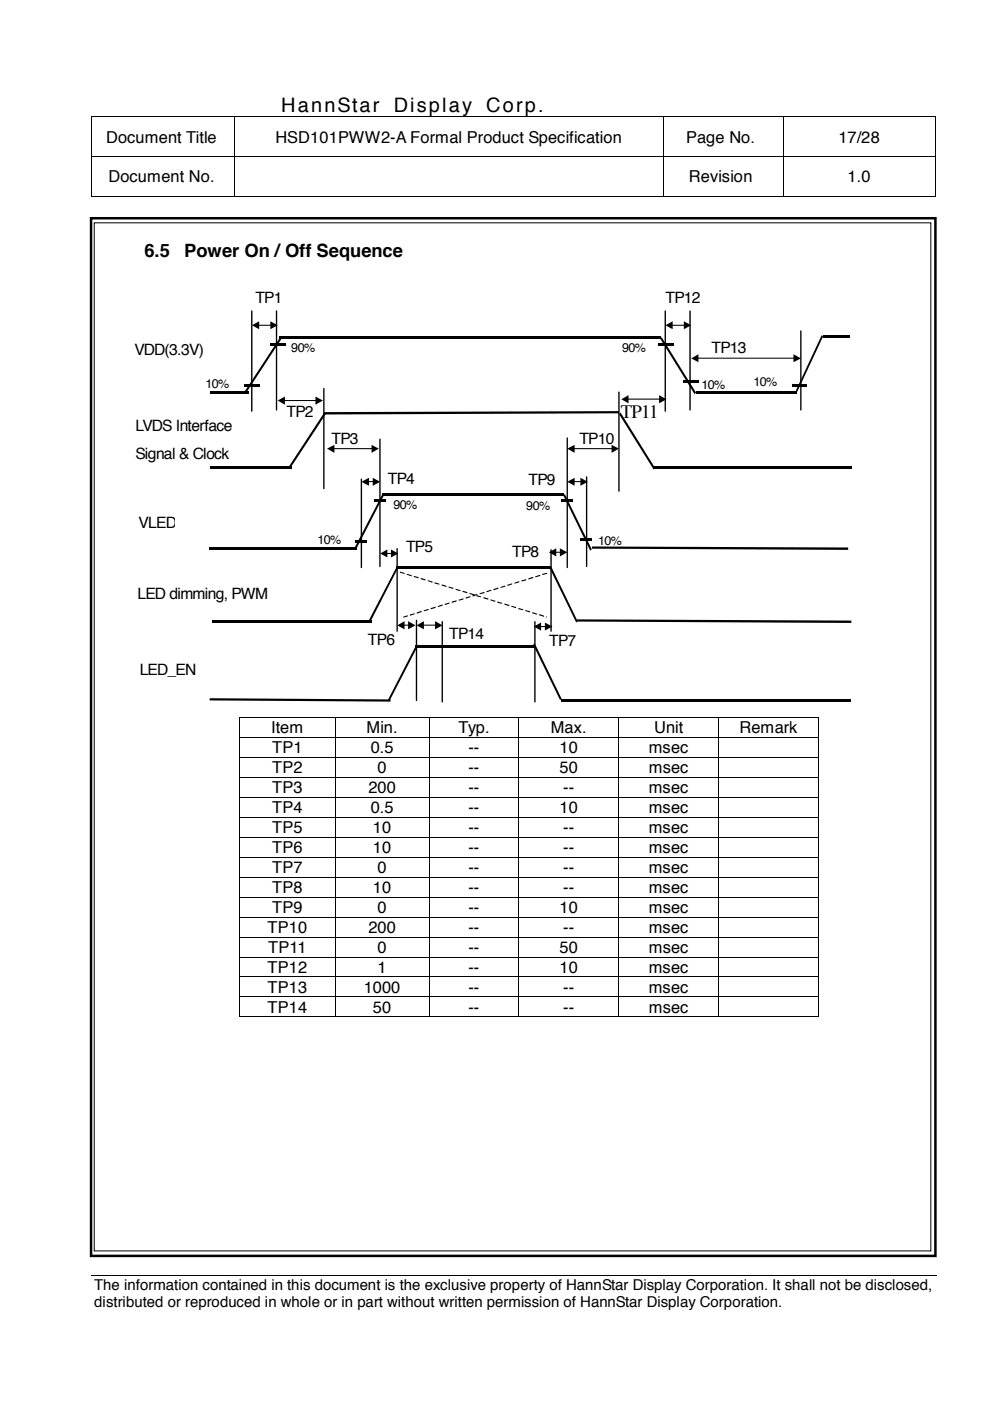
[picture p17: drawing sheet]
<svg xmlns="http://www.w3.org/2000/svg" width="210mm" height="297mm" viewBox="0 0 210 297" stroke-linecap="round" stroke-linejoin="round" font-family="sans-serif">
<defs><g id="words">
<g font-size="4.2">
<text x="59.6" y="23.8">HannStar</text>
<text x="83.5" y="23.8">Display</text>
<text x="103.1" y="23.8">Corp.</text>
</g>
<text font-size="4" x="131.7" y="88.5">TP11</text>
<g font-size="3.9">
<text x="30.6" y="54.5">6.5</text>
<text x="39.1" y="54.5">Power On / Off Sequence</text>
</g>
<g font-size="3.5">
<text x="22.5" y="30.2">Document Title</text>
<text x="58.4" y="30.2">HSD101PWW2-A Formal Product Specification</text>
<text x="145.5" y="30.2">Page No.</text>
<text x="177.8" y="30.2">17/28</text>
<text x="23" y="38.7">Document No.</text>
<text x="146.1" y="38.7">Revision</text>
<text x="179.7" y="38.7">1.0</text>
<text x="57.5" y="155.4">Item</text>
<text x="77.7" y="155.4">Min.</text>
<text x="97.2" y="155.4">Typ.</text>
<text x="116.8" y="155.4">Max.</text>
<text x="138.7" y="155.4">Unit</text>
<text x="156.8" y="155.4">Remark</text>
<text x="57.7" y="159.7">TP1</text>
<text x="78.6" y="159.7">0.5</text>
<text x="99.3" y="159.7">--</text>
<text x="118.7" y="159.7">10</text>
<text x="137.5" y="159.7">msec</text>
<text x="57.7" y="163.9">TP2</text>
<text x="80.1" y="163.9">0</text>
<text x="99.3" y="163.9">--</text>
<text x="118.7" y="163.9">50</text>
<text x="137.5" y="163.9">msec</text>
<text x="57.7" y="168.1">TP3</text>
<text x="57.7" y="172.4">TP4</text>
<text x="78.1" y="168.1">200</text>
<text x="78.6" y="172.4">0.5</text>
<text x="99.3" y="172.4">--</text>
<text x="99.3" y="168.1">--</text>
<text x="118.7" y="172.4">10</text>
<text x="119.4" y="168.1">--</text>
<text x="137.5" y="168.1">msec</text>
<text x="137.5" y="172.4">msec</text>
<text x="57.7" y="176.6">TP5</text>
<text x="79.1" y="176.6">10</text>
<text x="99.3" y="176.6">--</text>
<text x="119.4" y="176.6">--</text>
<text x="137.5" y="176.6">msec</text>
<text x="57.7" y="180.8">TP6</text>
<text x="57.7" y="185.1">TP7</text>
<text x="79.1" y="180.8">10</text>
<text x="80.1" y="185.1">0</text>
<text x="99.3" y="185.1">--</text>
<text x="99.3" y="180.8">--</text>
<text x="119.4" y="185.1">--</text>
<text x="119.4" y="180.8">--</text>
<text x="137.5" y="185.1">msec</text>
<text x="137.5" y="180.8">msec</text>
<text x="57.7" y="189.3">TP8</text>
<text x="79.1" y="189.3">10</text>
<text x="99.3" y="189.3">--</text>
<text x="119.4" y="189.3">--</text>
<text x="137.5" y="189.3">msec</text>
<text x="56.7" y="197.8">TP10</text>
<text x="57.7" y="193.5">TP9</text>
<text x="78.1" y="197.8">200</text>
<text x="80.1" y="193.5">0</text>
<text x="99.3" y="193.5">--</text>
<text x="99.3" y="197.8">--</text>
<text x="118.7" y="193.5">10</text>
<text x="119.4" y="197.8">--</text>
<text x="137.5" y="197.8">msec</text>
<text x="137.5" y="193.5">msec</text>
<text x="56.9" y="202">TP11</text>
<text x="80.1" y="202">0</text>
<text x="99.3" y="202">--</text>
<text x="118.7" y="202">50</text>
<text x="137.5" y="202">msec</text>
<text x="56.7" y="206.2">TP12</text>
<text x="80" y="206.2">1</text>
<text x="99.3" y="206.2">--</text>
<text x="118.7" y="206.2">10</text>
<text x="137.5" y="206.2">msec</text>
<text x="56.7" y="210.5">TP13</text>
<text x="56.7" y="214.7">TP14</text>
<text x="77.1" y="210.5">1000</text>
<text x="79.1" y="214.7">50</text>
<text x="99.3" y="210.5">--</text>
<text x="99.3" y="214.7">--</text>
<text x="119.4" y="210.5">--</text>
<text x="119.4" y="214.7">--</text>
<text x="137.5" y="210.5">msec</text>
<text x="137.5" y="214.7">msec</text>
</g>
<g font-size="3.3">
<text x="54.1" y="64.2">TP1</text>
<text x="141.1" y="64.2">TP12</text>
<text x="28.5" y="75.4">VDD(3.3V)</text>
<text x="150.8" y="74.9">TP13</text>
<text x="60.7" y="88.4">TP2</text>
<text x="28.7" y="91.4">LVDS Interface</text>
<text x="70.3" y="94.1">TP3</text>
<text x="122.9" y="94.1">TP10</text>
<text x="28.7" y="97.4">Signal &amp; Clock</text>
<text x="82.2" y="102.6">TP4</text>
<text x="112.1" y="102.9">TP9</text>
<text x="29.4" y="111.8">VLED(7~21V)</text>
<text x="86.1" y="117.1">TP5</text>
<text x="108.6" y="118.1">TP8</text>
<text x="29.2" y="127.1">LED dimming, PWM</text>
<text x="78" y="136.8">TP6</text>
<text x="95.2" y="135.5">TP14</text>
<text x="116.5" y="137">TP7</text>
<text x="29.6" y="143">LED_EN</text>
</g>
<g font-size="3.2">
<text x="20" y="273.5">The information contained in this document is the exclusive property of HannStar Display Corporation. It shall not be disclosed,</text>
<text x="20" y="277.2">distributed or reproduced in whole or in part without written permission of HannStar Display Corporation.</text>
</g>
<g font-size="2.7">
<text x="61.8" y="74.7">90%</text>
<text x="131.9" y="74.7">90%</text>
<text x="43.6" y="82.2">10%</text>
<text x="148.7" y="82.4">10%</text>
<text x="159.8" y="81.9">10%</text>
<text x="83.4" y="107.9">90%</text>
<text x="111.6" y="108.1">90%</text>
<text x="67.3" y="115.3">10%</text>
<text x="126.8" y="115.6">10%</text>
</g>
</g></defs>
<g fill="#000">
<path d="M19.4 24.7h.2v.1h-.2zM19.4 33.1h.2v.2h-.2zM49.5 24.7h.2v.1h-.2zM49.5 33.1h.2v.2h-.2zM59.1 24.7h.1v.1h-.1zM140.5 24.7h.2v.1h-.2zM140.5 33.1h.2v.2h-.2zM165.9 24.7h.2v.1h-.2zM165.9 33.1h.2v.2h-.2zM198.2 24.7h.1v.1h-.1zM198.2 33.1h.1v.2h-.1zM19.4 41.7h.2v.1h-.2z"/>
<path d="M49.5 41.7h.2v.1h-.2zM140.5 41.7h.2v.1h-.2zM165.9 41.7h.2v.1h-.2zM198.2 41.7h.1v.1h-.1zM198.5 270.4v.2z"/>
</g>
<g fill="none" stroke="#000" stroke-width=".21">
<path d="M19.5 24.8v8.3M19.5 33.3v8.4M19.6 24.8h29.9M19.6 33.2h29.9M49.6 24.8v8.3M49.6 33.3v8.4M49.7 24.8h9.4M49.7 33.2h90.8M59.2 24.8h81.3M140.6 24.8v8.3M140.6 33.3v8.4M140.7 24.8h25.2"/>
<path d="M140.7 33.2h25.2M166 24.8v8.3M166 33.3v8.4M166.1 24.8h32.1M166.1 33.2h32.1M198.2 24.8v8.3M198.2 33.3v8.4M19.6 41.7h29.9M49.7 41.7h90.8M140.7 41.7h25.2M166.1 41.7h32.1M19.5 270.5h179"/>
</g>
<g fill="#fff">
<path d="M19.2 277.9l179.3 .1z"/>
<path d="M198.5 270.6v7.3z"/>
<path d="M198.5 277.9v.1z"/>
</g>
<path d="M19.3 46.3h179v220h-179z" fill="none" stroke="#000" stroke-width=".53"/>
<path d="M20 47.2h177.4v218h-177.4z" fill-rule="evenodd" fill="#fff"/>
<g fill="none" stroke="#000" stroke-width=".21">
<path d="M20 47.2h177.4v218h-177.4zM50.8 152.2v4.1M50.8 156.4v4.1M50.8 152.1h20.3M50.8 156.3h20.3M71.2 152.2v4.1M71.2 156.4v4.1M71.2 152.1h19.7M71.2 156.3h19.7M91 152.2v4.1M91 156.4v4.1M91.1 152.1h18.8"/>
<path d="M91.1 156.3h18.8M110 152.2v4.1M110 156.4v4.1M110.1 152.1h21M110.1 156.3h21M131.2 152.2v4.1M131.2 156.4v4.1M131.3 152.1h21M131.3 156.3h21M152.4 152.2v4.1M152.4 156.4v4.1M152.4 152.1h21"/>
<path d="M152.4 156.3h21M173.5 152.2v4.1M173.5 156.4v4.1M50.8 160.7v4M50.8 164.9v4.1M50.8 169.1v4.1M50.8 173.4v4M50.8 177.6v4.1M50.8 160.6h20.3M50.8 164.8h20.3M50.8 169h20.3M50.8 173.3h20.3"/>
<path d="M50.8 177.5h20.3M71.2 160.7v4M71.2 164.9v4.1M71.2 169.1v4.1M71.2 173.4v4M71.2 177.6v4.1M71.2 160.6h19.7M71.2 164.8h19.7M71.2 169h19.7M71.2 173.3h19.7M71.2 177.5h19.7M91 160.7v4"/>
<path d="M91 164.9v4.1M91 169.1v4.1M91 173.4v4M91 177.6v4.1M91.1 160.6h18.8M91.1 164.8h18.8M91.1 169h18.8M91.1 173.3h18.8M91.1 177.5h18.8M110 160.7v4M110 164.9v4.1M110 169.1v4.1"/>
<path d="M110 173.4v4M110 177.6v4.1M110.1 160.6h21M110.1 164.8h21M110.1 169h21M110.1 173.3h21M110.1 177.5h21M131.2 160.7v4M131.2 164.9v4.1M131.2 169.1v4.1M131.2 173.4v4M131.2 177.6v4.1"/>
<path d="M131.3 160.6h21M131.3 164.8h21M131.3 169h21M131.3 173.3h21M131.3 177.5h21M152.4 160.7v4M152.4 164.9v4.1M152.4 169.1v4.1M152.4 173.4v4M152.4 177.6v4.1M152.4 160.6h21M152.4 164.8h21"/>
<path d="M152.4 169h21M152.4 173.3h21M152.4 177.5h21M173.5 160.7v4M173.5 164.9v4.1M173.5 169.1v4.1M173.5 173.4v4M173.5 177.6v4.1M50.8 181.8v4.1M50.8 186.1v4M50.8 190.3v4.1M50.8 194.5v4.1"/>
<path d="M50.8 198.8v4M50.8 181.7h20.3M50.8 186h20.3M50.8 190.2h20.3M50.8 194.4h20.3M50.8 198.7h20.3M71.2 181.8v4.1M71.2 186.1v4M71.2 190.3v4.1M71.2 194.5v4.1M71.2 198.8v4M71.2 181.7h19.7"/>
<path d="M71.2 186h19.7M71.2 190.2h19.7M71.2 194.4h19.7M71.2 198.7h19.7M91 181.8v4.1M91 186.1v4M91 190.3v4.1M91 194.5v4.1M91 198.8v4M91.1 181.7h18.8M91.1 186h18.8M91.1 190.2h18.8"/>
<path d="M91.1 194.4h18.8M91.1 198.7h18.8M110 181.8v4.1M110 186.1v4M110 190.3v4.1M110 194.5v4.1M110 198.8v4M110.1 181.7h21M110.1 186h21M110.1 190.2h21M110.1 194.4h21M110.1 198.7h21"/>
<path d="M131.2 181.8v4.1M131.2 186.1v4M131.2 190.3v4.1M131.2 194.5v4.1M131.2 198.8v4M131.3 181.7h21M131.3 186h21M131.3 190.2h21M131.3 194.4h21M131.3 198.7h21M152.4 181.8v4.1M152.4 186.1v4"/>
<path d="M152.4 190.3v4.1M152.4 194.5v4.1M152.4 198.8v4M152.4 181.7h21M152.4 186h21M152.4 190.2h21M152.4 194.4h21M152.4 198.7h21M173.5 181.8v4.1M173.5 186.1v4M173.5 190.3v4.1M173.5 194.5v4.1"/>
<path d="M173.5 198.8v4M50.8 203v4.1M50.8 207.2v4.1M50.8 211.5v4M50.8 202.9h20.3M50.8 207.1h20.3M50.8 211.4h20.3M50.8 215.6h20.3M71.2 203v4.1M71.2 207.2v4.1M71.2 211.5v4M71.2 202.9h19.7"/>
<path d="M71.2 207.1h19.7M71.2 211.4h19.7M71.2 215.6h19.7M91 203v4.1M91 207.2v4.1M91 211.5v4M91.1 202.9h18.8M91.1 207.1h18.8M91.1 211.4h18.8M91.1 215.6h18.8M110 203v4.1M110 207.2v4.1"/>
<path d="M110 211.5v4M110.1 202.9h21M110.1 207.1h21M110.1 211.4h21M110.1 215.6h21M131.2 203v4.1M131.2 207.2v4.1M131.2 211.5v4M131.3 202.9h21M131.3 207.1h21M131.3 211.4h21M131.3 215.6h21"/>
<path d="M152.4 203v4.1M152.4 207.2v4.1M152.4 211.5v4M152.4 202.9h21M152.4 207.1h21M152.4 211.4h21M152.4 215.6h21M173.5 203v4.1M173.5 207.2v4.1M173.5 211.5v4"/>
</g>
<g fill="#000">
<path d="M50.7 152h.1v.2h-.1zM50.7 156.3h.1v.1h-.1zM71.1 152h.1v.2h-.1zM71.1 156.3h.1v.1h-.1zM90.9 152h.2v.2h-.2zM90.9 156.3h.2v.1h-.2zM109.9 152h.2v.2h-.2zM109.9 156.3h.2v.1h-.2zM131.1 152h.2v.2h-.2zM131.1 156.3h.2v.1h-.2zM152.3 152h.1v.2h-.1zM152.3 156.3h.1v.1h-.1z"/>
<path d="M173.4 152h.2v.2h-.2zM173.4 156.3h.2v.1h-.2zM50.7 160.5h.1v.2h-.1zM50.7 164.7h.1v.2h-.1zM50.7 169h.1v.1h-.1zM50.7 173.2h.1v.2h-.1zM50.7 177.4h.1v.2h-.1zM71.1 160.5h.1v.2h-.1zM71.1 164.7h.1v.2h-.1zM71.1 169h.1v.1h-.1zM71.1 173.2h.1v.2h-.1zM71.1 177.4h.1v.2h-.1z"/>
<path d="M90.9 160.5h.2v.2h-.2zM90.9 164.7h.2v.2h-.2zM90.9 169h.2v.1h-.2zM90.9 173.2h.2v.2h-.2zM90.9 177.4h.2v.2h-.2zM109.9 160.5h.2v.2h-.2zM109.9 164.7h.2v.2h-.2zM109.9 169h.2v.1h-.2zM109.9 173.2h.2v.2h-.2zM109.9 177.4h.2v.2h-.2zM131.1 160.5h.2v.2h-.2zM131.1 164.7h.2v.2h-.2z"/>
<path d="M131.1 169h.2v.1h-.2zM131.1 173.2h.2v.2h-.2zM131.1 177.4h.2v.2h-.2zM152.3 160.5h.1v.2h-.1zM152.3 164.7h.1v.2h-.1zM152.3 169h.1v.1h-.1zM152.3 173.2h.1v.2h-.1zM152.3 177.4h.1v.2h-.1zM173.4 160.5h.2v.2h-.2zM173.4 164.7h.2v.2h-.2zM173.4 169h.2v.1h-.2zM173.4 173.2h.2v.2h-.2z"/>
<path d="M173.4 177.4h.2v.2h-.2zM50.7 181.7h.1v.1h-.1zM50.7 185.9h.1v.2h-.1zM50.7 190.1h.1v.2h-.1zM50.7 194.4h.1v.1h-.1zM50.7 198.6h.1v.2h-.1zM71.1 181.7h.1v.1h-.1zM71.1 185.9h.1v.2h-.1zM71.1 190.1h.1v.2h-.1zM71.1 194.4h.1v.1h-.1zM71.1 198.6h.1v.2h-.1zM90.9 181.7h.2v.1h-.2z"/>
<path d="M90.9 185.9h.2v.2h-.2zM90.9 190.1h.2v.2h-.2zM90.9 194.4h.2v.1h-.2zM90.9 198.6h.2v.2h-.2zM109.9 181.7h.2v.1h-.2zM109.9 185.9h.2v.2h-.2zM109.9 190.1h.2v.2h-.2zM109.9 194.4h.2v.1h-.2zM109.9 198.6h.2v.2h-.2zM131.1 181.7h.2v.1h-.2zM131.1 185.9h.2v.2h-.2zM131.1 190.1h.2v.2h-.2z"/>
<path d="M131.1 194.4h.2v.1h-.2zM131.1 198.6h.2v.2h-.2zM152.3 181.7h.1v.1h-.1zM152.3 185.9h.1v.2h-.1zM152.3 190.1h.1v.2h-.1zM152.3 194.4h.1v.1h-.1zM152.3 198.6h.1v.2h-.1zM173.4 181.7h.2v.1h-.2zM173.4 185.9h.2v.2h-.2zM173.4 190.1h.2v.2h-.2zM173.4 194.4h.2v.1h-.2zM173.4 198.6h.2v.2h-.2z"/>
<path d="M50.7 202.8h.1v.2h-.1zM50.7 207.1h.1v.1h-.1zM50.7 211.3h.1v.2h-.1zM50.7 215.5h.1v.2h-.1zM71.1 202.8h.1v.2h-.1zM71.1 207.1h.1v.1h-.1zM71.1 211.3h.1v.2h-.1zM71.1 215.5h.1v.2h-.1zM90.9 202.8h.2v.2h-.2zM90.9 207.1h.2v.1h-.2zM90.9 211.3h.2v.2h-.2zM90.9 215.5h.2v.2h-.2z"/>
<path d="M109.9 202.8h.2v.2h-.2zM109.9 207.1h.2v.1h-.2zM109.9 211.3h.2v.2h-.2zM109.9 215.5h.2v.2h-.2zM131.1 202.8h.2v.2h-.2zM131.1 207.1h.2v.1h-.2zM131.1 211.3h.2v.2h-.2zM131.1 215.5h.2v.2h-.2zM152.3 202.8h.1v.2h-.1zM152.3 207.1h.1v.1h-.1zM152.3 211.3h.1v.2h-.1zM152.3 215.5h.1v.2h-.1z"/>
<path d="M173.4 202.8h.2v.2h-.2zM173.4 207.1h.2v.1h-.2zM173.4 211.3h.2v.2h-.2zM173.4 215.5h.2v.2h-.2z"/>
</g>
<g fill="#fff">
<path d="M113 48.6h5.3v3.8h-5.3z" fill-rule="evenodd"/>
<path d="M123.1 48.6h5.3v3.8h-5.3z" fill-rule="evenodd"/>
<path d="M133.5 48.7h5.3v3.8h-5.3z" fill-rule="evenodd"/>
<path d="M43.9 109h14.9v9.5h-14.9z" fill-rule="evenodd"/>
</g>
<g fill="#000">
<path d="M57.2 72.7h3.3v.5h-3.3zM59.3 71.4h80.8v.5h-80.8zM139.7 72.7h3.2v.5h-3.2zM174.6 71.2h5.7v.5h-5.7zM44.4 82.9h8.3v.5h-8.3zM44.4 98.9h17.4v.5h-17.4zM51.8 81.4h3.2v.5h-3.2zM59.4 71.5l.3 .3-7.5 11.6-.3-.4zM68.7 87.5l.3 .3-7.5 11.5-.3-.3zM68.7 87.4l62.5-.2v.4l-62.5 .3zM138.5 98.9h42v.5h-42zM131.6 87.5l7.3 11.7-.3 .4-7.3-11.8z"/>
<path d="M144.9 80.7h3.2v.5h-3.2zM140.3 71.5l7.3 11.7-.3 .4-7.3-11.8zM147.7 82.9h21.2v.5h-21.2zM168 81.4h3.2v.5h-3.2zM174.2 71.1l.3 .2-5.5 11.8-.3-.3zM44.4 116.1h31.3v.5h-31.3zM81.1 104.8l.3 .2-5.9 11.5-.4-.3zM75.3 114.6h2.5v.5h-2.5zM79.4 105.9h2.5v.4h-2.5zM81 104.6h38.5v.5h-38.5zM118.9 105.9h2.5v.4h-2.5zM123 114.1h2.5v.5h-2.5z"/>
<path d="M119.4 105l.4-.2 5.7 11.7-.4 .3zM125.5 115.9l54.3 .2v.5l-54.3-.3zM45 131.6h33.7v.5h-33.7zM84.1 120.2l.3 .3-6 11.5-.3-.3zM83.9 120.1h32.7v.5h-32.7zM84.8 121.3l.1-.1 .8 .3 .1 .2zM85.4 130.8l.9-.3 .2 .1-.9 .3zM86.2 121.7l1 .2 .1 .2-.1 .1-.9-.3zM87 130.3l.9-.2-.1 .2-.8 .2-.1-.1zM87.8 122.1l.9 .2 .1 .3-1-.3zM88.1 136.8h25.3v.5h-25.3zM88.3 129.9l1-.4 .1 .1v.2l-.9 .3z"/>
<path d="M89.2 122.6h.1l.9 .2v.3l-.9-.3zM90.7 123.1l1 .3-.1 .1-.9-.3zM89.8 129.5l1.1-.3-.1 .2-.8 .2zM91.3 129l1.1-.3-.1 .2-.9 .3zM92.1 123.6l.2-.1 .8 .2 .1 .2-1-.2zM93.6 124l1 .2 .1 .1-.2 .1-.8-.2zM92.9 128.5l.8-.3 .2 .1-.1 .1-.9 .3-.1-.1zM94.3 128.1l.9-.3 .1 .1-.9 .4zM95.1 124.5l.1-.1 .9 .2v.2v.1zM96.6 124.8l1.1 .4-1.1-.1zM95.8 127.6l1-.3-.1 .3-.9 .2zM97.2 127.2l1-.3 .1 .1-.1 .1-.8 .2z"/>
<path d="M98.1 125.3l.9 .2 .1 .2-.9-.2zM99.5 125.8l.2-.1 .9 .4-.1 .1zM98.7 126.7l1-.3 .1 .1-1 .4zM100.2 126.3l1-.3-.1 .2-.8 .2zM101 126.2l1.1 .4-1-.2zM101.7 125.8l.9-.3 .1 .1-.1 .2-.8 .2zM102.5 126.7l1 .2v.2l-.9-.2zM104 127.1l1 .4-.1 .1-.9-.3zM103.2 125.3l1-.2-.9 .5zM104.6 124.9l.9-.3 .2 .1-.1 .1-.9 .3zM105.4 127.6h.2l.8 .2 .1 .2-1-.2zM106.9 128l1 .2 .1 .2-.2 .1-.8-.3z"/>
<path d="M106.1 124.5l1-.3v.2l-.9 .2zM107.6 124l1-.2-.9 .4zM108.5 128.5l.9 .2v.2l-1-.2zM109.9 128.9l1.1 .4-1.1-.1zM109.1 123.6l.9-.4 .1 .1v.2l-.9 .2zM110.5 123.1l1-.3 .1 .1-.1 .2-.8 .2zM111.4 129.4l.9 .2 .1 .2-.9-.2zM112.9 129.8l1 .4-.2 .1-.8-.3zM112.1 122.6l1-.2-.1 .2-.9 .3zM114.3 130.3l.1-.1 .9 .3 .1 .2-1.1-.2zM113.5 122.3l.9-.4 .2 .1-1 .4zM115.8 130.8h.2l-.1 .1z"/>
<path d="M115 121.7l.9-.2 .1 .1-.9 .3zM116.5 120.3l.3-.3 5.7 11.7-.3 .3zM122.3 131.3l58.2 .3v.5l-58.2-.3zM44.4 148l38.4 .3v.5l-38.4-.3zM88.1 136.9l.4 .3-6 11.5-.2-.3zM113 136.7l.4-.3 5.7 11.8-.4 .2zM118.9 148.3h61.4v.5h-61.4z"/>
</g>
<g fill="none" stroke="#000" stroke-width=".3">
<path d="M53.4 66v21.2M58.6 66v20.9M141.1 66v21.2M146.3 66v20.9M169.8 70.2v16.7M68.7 82.4v21.2M80.6 93.1v27M120.3 92.9v27.4M131.2 83.1v21M76.6 101.6v18.7M84.2 116.3v17.5M116.8 116.6v17.2"/>
<path d="M124.4 101.1v19M88.3 131.5v17M93.8 131.8v17M113.4 131.8v17"/>
</g>
<g fill="none" stroke="#000" stroke-width=".21">
<path d="M54.8 69h2.6M142.5 69h2.6M148 75.9h20.3M60.3 84.9h6.7M70.8 95.1h8M121.7 95.1h8.1M133.1 84.6h6.7M78.1 102.1h1M82 117.3h1M117.9 117.1h.9M121.7 102.1h1.4M85.7 132.5h.9"/>
<path d="M89.7 132.5h2.6M114.6 132.8h1"/>
</g>
<g fill="#000">
<path d="M53.4 69l1.5-.9v1.7zM57.3 68.1l1.6 .9-1.6 .8zM141.1 69l1.5-.9v1.7zM145 68.1l1.6 .9-1.6 .8zM146.6 76l1.5-.9v1.7zM168.2 75.1l1.6 .9-1.6 .8zM58.9 84.9l1.5-.8v1.7zM66.9 84.1l1.6 .8-1.6 .9zM69.3 95.1l1.6-.8v1.7zM78.8 94.3l1.5 .8-1.5 .9zM120.3 95.1l1.5-.8v1.7zM129.7 94.3l1.5 .8-1.5 .9z"/>
<path d="M131.7 84.7l1.6-.9v1.7zM139.7 83.8l1.6 .9-1.6 .8zM76.6 102.2l1.6-.9v1.7zM79 101.3l1.6 .9-1.6 .8zM80.6 117.3l1.5-.8v1.7zM82.9 116.5l1.6 .8-1.6 .9zM116.4 117.1l1.5-.9v1.8zM118.7 116.2l1.6 .9-1.6 .9zM120.3 102.2l1.5-.9v1.7zM123.1 101.3l1.5 .9-1.5 .8zM84.2 132.6l1.6-.9v1.7zM86.5 131.7l1.6 .9-1.6 .8z"/>
<path d="M88.3 132.6l1.6-.9v1.7zM92.2 131.7l1.6 .9-1.6 .8zM113.2 132.8l1.5-.8v1.7zM115.5 132l1.6 .8-1.6 .9z"/>
</g>
<path d="M37.2 107.6h14.6v6.3h-14.6z" fill-rule="evenodd" fill="#fff"/>
<use href="#words"/>
</svg>
